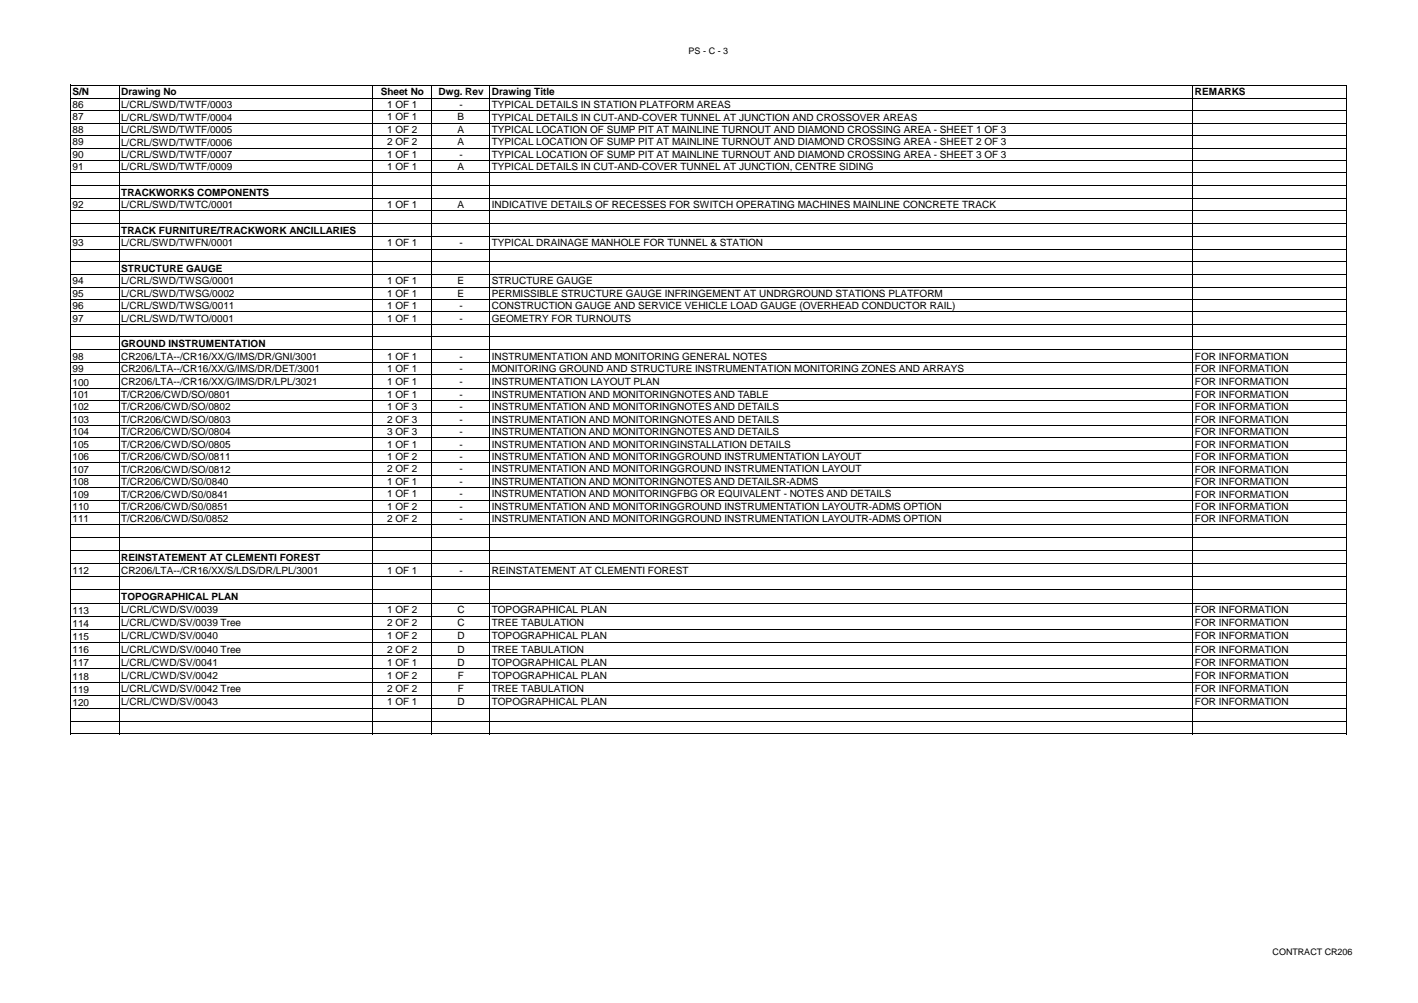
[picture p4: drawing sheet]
<svg xmlns="http://www.w3.org/2000/svg" width="420mm" height="297mm" viewBox="0 0 420 297" stroke-linecap="round" stroke-linejoin="round" font-family="sans-serif">
<defs><g id="words">
<g font-size="3">
<text x="21.5" y="28.2">S/N</text>
<text x="35.9" y="28.2">Drawing No</text>
<text x="112.7" y="28.2">Sheet No</text>
<text x="129.9" y="28.2">Dwg. Rev</text>
<text x="145.6" y="28">Drawing Title</text>
<text x="353.9" y="28.2">REMARKS</text>
<text x="21.5" y="32">86</text>
<text x="21.5" y="35.7">87</text>
<text x="35.9" y="32.1">L/CRL/SWD/TWTF/0003</text>
<text x="35.9" y="35.7">L/CRL/SWD/TWTF/0004</text>
<text x="114.6" y="32">1 OF 1</text>
<text x="114.6" y="35.7">1 OF 1</text>
<text x="135.5" y="35.7">B</text>
<text x="136" y="32">-</text>
<text x="145.6" y="32.1">TYPICAL DETAILS IN STATION PLATFORM AREAS</text>
<text x="145.6" y="35.7">TYPICAL DETAILS IN CUT-AND-COVER TUNNEL AT JUNCTION AND CROSSOVER AREAS</text>
<text x="21.5" y="39.3">88</text>
<text x="35.9" y="39.4">L/CRL/SWD/TWTF/0005</text>
<text x="114.6" y="39.3">1 OF 2</text>
<text x="135.5" y="39.3">A</text>
<text x="145.6" y="39.4">TYPICAL LOCATION OF SUMP PIT AT MAINLINE TURNOUT AND DIAMOND CROSSING AREA - SHEET 1 OF 3</text>
<text x="21.5" y="43">89</text>
<text x="21.5" y="46.7">90</text>
<text x="35.9" y="43.1">L/CRL/SWD/TWTF/0006</text>
<text x="35.9" y="46.8">L/CRL/SWD/TWTF/0007</text>
<text x="114.6" y="43">2 OF 2</text>
<text x="114.6" y="46.7">1 OF 1</text>
<text x="135.5" y="43">A</text>
<text x="136" y="46.7">-</text>
<text x="145.6" y="43">TYPICAL LOCATION OF SUMP PIT AT MAINLINE TURNOUT AND DIAMOND CROSSING AREA - SHEET 2 OF 3</text>
<text x="145.6" y="46.7">TYPICAL LOCATION OF SUMP PIT AT MAINLINE TURNOUT AND DIAMOND CROSSING AREA - SHEET 3 OF 3</text>
<text x="21.5" y="50.4">91</text>
<text x="35.9" y="50.5">L/CRL/SWD/TWTF/0009</text>
<text x="114.6" y="50.4">1 OF 1</text>
<text x="135.5" y="50.4">A</text>
<text x="145.6" y="50.4">TYPICAL DETAILS IN CUT-AND-COVER TUNNEL AT JUNCTION, CENTRE SIDING</text>
<text x="35.9" y="57.9">TRACKWORKS COMPONENTS</text>
<text x="21.5" y="61.7">92</text>
<text x="35.9" y="61.7">L/CRL/SWD/TWTC/0001</text>
<text x="114.6" y="61.7">1 OF 1</text>
<text x="135.5" y="61.7">A</text>
<text x="145.6" y="61.7">INDICATIVE DETAILS OF RECESSES FOR SWITCH OPERATING MACHINES MAINLINE CONCRETE TRACK</text>
<text x="35.9" y="69.1">TRACK FURNITURE/TRACKWORK ANCILLARIES</text>
<text x="21.5" y="72.9">93</text>
<text x="35.9" y="72.9">L/CRL/SWD/TWFN/0001</text>
<text x="114.6" y="72.9">1 OF 1</text>
<text x="136" y="72.9">-</text>
<text x="145.6" y="72.9">TYPICAL DRAINAGE MANHOLE FOR TUNNEL &amp; STATION</text>
<text x="35.9" y="80.4">STRUCTURE GAUGE</text>
<text x="21.5" y="84.2">94</text>
<text x="21.5" y="87.9">95</text>
<text x="35.9" y="84.2">L/CRL/SWD/TWSG/0001</text>
<text x="35.9" y="87.9">L/CRL/SWD/TWSG/0002</text>
<text x="114.6" y="84.2">1 OF 1</text>
<text x="114.6" y="87.9">1 OF 1</text>
<text x="135.5" y="84.2">E</text>
<text x="135.5" y="87.9">E</text>
<text x="145.6" y="84.2">STRUCTURE GAUGE</text>
<text x="145.6" y="87.9">PERMISSIBLE STRUCTURE GAUGE INFRINGEMENT AT UNDRGROUND STATIONS PLATFORM</text>
<text x="21.5" y="91.5">96</text>
<text x="21.5" y="95.2">97</text>
<text x="35.9" y="91.5">L/CRL/SWD/TWSG/0011</text>
<text x="35.9" y="95.2">L/CRL/SWD/TWTO/0001</text>
<text x="114.6" y="91.5">1 OF 1</text>
<text x="114.6" y="95.2">1 OF 1</text>
<text x="136" y="91.5">-</text>
<text x="136" y="95.2">-</text>
<text x="145.6" y="91.5">CONSTRUCTION GAUGE AND SERVICE VEHICLE LOAD GAUGE (OVERHEAD CONDUCTOR RAIL)</text>
<text x="145.6" y="95.2">GEOMETRY FOR TURNOUTS</text>
<text x="21.5" y="106.6">98</text>
<text x="35.9" y="102.7">GROUND INSTRUMENTATION</text>
<text x="35.9" y="106.5">CR206/LTA--/CR16/XX/G/IMS/DR/GNI/3001</text>
<text x="114.6" y="106.5">1 OF 1</text>
<text x="136" y="106.5">-</text>
<text x="145.6" y="106.5">INSTRUMENTATION AND MONITORING GENERAL NOTES</text>
<text x="353.9" y="106.5">FOR INFORMATION</text>
<text x="21.5" y="110.3">99</text>
<text x="35.9" y="110.2">CR206/LTA--/CR16/XX/G/IMS/DR/DET/3001</text>
<text x="35.9" y="113.9">CR206/LTA--/CR16/XX/G/IMS/DR/LPL/3021</text>
<text x="114.6" y="110.2">1 OF 1</text>
<text x="114.6" y="113.9">1 OF 1</text>
<text x="136" y="110.2">-</text>
<text x="136" y="113.9">-</text>
<text x="145.6" y="110.2">MONITORING GROUND AND STRUCTURE INSTRUMENTATION MONITORING ZONES AND ARRAYS</text>
<text x="145.6" y="113.9">INSTRUMENTATION LAYOUT PLAN</text>
<text x="353.9" y="110.2">FOR INFORMATION</text>
<text x="353.9" y="113.9">FOR INFORMATION</text>
<text x="21.5" y="114.1">100</text>
<text x="21.5" y="117.8">101</text>
<text x="35.9" y="117.8">T/CR206/CWD/SO/0801</text>
<text x="114.6" y="117.7">1 OF 1</text>
<text x="136" y="117.7">-</text>
<text x="145.6" y="117.7">INSTRUMENTATION AND MONITORING NOTES AND TABLE</text>
<text x="353.9" y="117.8">FOR INFORMATION</text>
<text x="21.5" y="121.5">102</text>
<text x="21.5" y="125.2">103</text>
<text x="35.9" y="121.5">T/CR206/CWD/SO/0802</text>
<text x="35.9" y="125.2">T/CR206/CWD/SO/0803</text>
<text x="114.6" y="121.4">1 OF 3</text>
<text x="114.6" y="125.1">2 OF 3</text>
<text x="136" y="121.4">-</text>
<text x="136" y="125.1">-</text>
<text x="145.6" y="121.4">INSTRUMENTATION AND MONITORING NOTES AND DETAILS</text>
<text x="145.6" y="125.1">INSTRUMENTATION AND MONITORING NOTES AND DETAILS</text>
<text x="353.9" y="121.5">FOR INFORMATION</text>
<text x="353.9" y="125.2">FOR INFORMATION</text>
<text x="21.5" y="128.9">104</text>
<text x="35.9" y="128.9">T/CR206/CWD/SO/0804</text>
<text x="114.6" y="128.8">3 OF 3</text>
<text x="136" y="128.8">-</text>
<text x="145.6" y="128.8">INSTRUMENTATION AND MONITORING NOTES AND DETAILS</text>
<text x="353.9" y="128.9">FOR INFORMATION</text>
<text x="21.5" y="132.6">105</text>
<text x="21.5" y="136.3">106</text>
<text x="35.9" y="132.6">T/CR206/CWD/SO/0805</text>
<text x="35.9" y="136.3">T/CR206/CWD/SO/0811</text>
<text x="114.6" y="132.5">1 OF 1</text>
<text x="114.6" y="136.2">1 OF 2</text>
<text x="136" y="132.5">-</text>
<text x="136" y="136.2">-</text>
<text x="145.6" y="132.5">INSTRUMENTATION AND MONITORING INSTALLATION DETAILS</text>
<text x="145.6" y="136.2">INSTRUMENTATION AND MONITORING GROUND INSTRUMENTATION LAYOUT</text>
<text x="353.9" y="132.6">FOR INFORMATION</text>
<text x="353.9" y="136.3">FOR INFORMATION</text>
<text x="21.5" y="139.9">107</text>
<text x="21.5" y="143.6">108</text>
<text x="35.9" y="139.9">T/CR206/CWD/SO/0812</text>
<text x="35.9" y="143.6">T/CR206/CWD/S0/0840</text>
<text x="114.6" y="139.9">2 OF 2</text>
<text x="114.6" y="143.5">1 OF 1</text>
<text x="136" y="139.9">-</text>
<text x="136" y="143.5">-</text>
<text x="145.6" y="139.9">INSTRUMENTATION AND MONITORING GROUND INSTRUMENTATION LAYOUT</text>
<text x="145.6" y="143.5">INSTRUMENTATION AND MONITORING NOTES AND DETAILS R-ADMS</text>
<text x="353.9" y="139.9">FOR INFORMATION</text>
<text x="353.9" y="143.6">FOR INFORMATION</text>
<text x="21.5" y="147.3">109</text>
<text x="35.9" y="147.3">T/CR206/CWD/S0/0841</text>
<text x="114.6" y="147.2">1 OF 1</text>
<text x="136" y="147.2">-</text>
<text x="145.6" y="147.2">INSTRUMENTATION AND MONITORING FBG OR EQUIVALENT - NOTES AND DETAILS</text>
<text x="353.9" y="147.3">FOR INFORMATION</text>
<text x="21.5" y="151">110</text>
<text x="21.5" y="154.7">111</text>
<text x="35.9" y="151">T/CR206/CWD/S0/0851</text>
<text x="35.9" y="154.7">T/CR206/CWD/S0/0852</text>
<text x="114.6" y="150.9">1 OF 2</text>
<text x="114.6" y="154.6">2 OF 2</text>
<text x="136" y="150.9">-</text>
<text x="136" y="154.6">-</text>
<text x="145.6" y="150.9">INSTRUMENTATION AND MONITORING GROUND INSTRUMENTATION LAYOUT R-ADMS OPTION</text>
<text x="145.6" y="154.6">INSTRUMENTATION AND MONITORING GROUND INSTRUMENTATION LAYOUT R-ADMS OPTION</text>
<text x="353.9" y="151">FOR INFORMATION</text>
<text x="353.9" y="154.7">FOR INFORMATION</text>
<text x="35.9" y="166">REINSTATEMENT AT CLEMENTI FOREST</text>
<text x="21.5" y="170">112</text>
<text x="35.9" y="169.8">CR206/LTA--/CR16/XX/S/LDS/DR/LPL/3001</text>
<text x="114.6" y="169.8">1 OF 1</text>
<text x="136" y="169.8">-</text>
<text x="145.6" y="169.8">REINSTATEMENT AT CLEMENTI FOREST</text>
<text x="35.9" y="177.7">TOPOGRAPHICAL PLAN</text>
<text x="21.5" y="181.7">113</text>
<text x="21.5" y="185.6">114</text>
<text x="35.9" y="181.5">L/CRL/CWD/SV/0039</text>
<text x="35.9" y="185.4">L/CRL/CWD/SV/0039 Tree</text>
<text x="114.6" y="181.5">1 OF 2</text>
<text x="114.6" y="185.4">2 OF 2</text>
<text x="135.4" y="181.5">C</text>
<text x="135.4" y="185.4">C</text>
<text x="145.6" y="181.5">TOPOGRAPHICAL PLAN</text>
<text x="145.6" y="185.4">TREE TABULATION</text>
<text x="353.9" y="181.5">FOR INFORMATION</text>
<text x="353.9" y="185.4">FOR INFORMATION</text>
<text x="21.5" y="189.5">115</text>
<text x="35.9" y="189.3">L/CRL/CWD/SV/0040</text>
<text x="114.6" y="189.3">1 OF 2</text>
<text x="135.4" y="189.3">D</text>
<text x="145.6" y="189.3">TOPOGRAPHICAL PLAN</text>
<text x="353.9" y="189.3">FOR INFORMATION</text>
<text x="21.5" y="193.4">116</text>
<text x="21.5" y="197.3">117</text>
<text x="35.9" y="193.2">L/CRL/CWD/SV/0040 Tree</text>
<text x="35.9" y="197.1">L/CRL/CWD/SV/0041</text>
<text x="114.6" y="193.2">2 OF 2</text>
<text x="114.6" y="197.1">1 OF 1</text>
<text x="135.4" y="193.2">D</text>
<text x="135.4" y="197.1">D</text>
<text x="145.6" y="193.2">TREE TABULATION</text>
<text x="145.6" y="197.1">TOPOGRAPHICAL PLAN</text>
<text x="353.9" y="193.2">FOR INFORMATION</text>
<text x="353.9" y="197.1">FOR INFORMATION</text>
<text x="21.5" y="201.2">118</text>
<text x="35.9" y="201">L/CRL/CWD/SV/0042</text>
<text x="114.6" y="201">1 OF 2</text>
<text x="135.6" y="201">F</text>
<text x="145.6" y="201">TOPOGRAPHICAL PLAN</text>
<text x="353.9" y="201">FOR INFORMATION</text>
<text x="21.5" y="205.1">119</text>
<text x="21.5" y="209">120</text>
<text x="35.9" y="204.9">L/CRL/CWD/SV/0042 Tree</text>
<text x="35.9" y="208.8">L/CRL/CWD/SV/0043</text>
<text x="114.6" y="204.9">2 OF 2</text>
<text x="114.6" y="208.8">1 OF 1</text>
<text x="135.4" y="208.8">D</text>
<text x="135.6" y="204.9">F</text>
<text x="145.6" y="204.9">TREE TABULATION</text>
<text x="145.6" y="208.8">TOPOGRAPHICAL PLAN</text>
<text x="353.9" y="204.9">FOR INFORMATION</text>
<text x="353.9" y="208.8">FOR INFORMATION</text>
</g>
<g font-size="2.7">
<text x="203.9" y="15.8">PS - C - 3</text>
<text x="376.9" y="282.7">CONTRACT CR206</text>
</g>
</g></defs>
<g fill="none" stroke="#000" stroke-width=".3">
<path d="M20.9 25.1v192.3M21 25.2h377.9M21 29.1h377.9M21 32.8h377.9M21 36.5h377.9M35.3 25.3v192.1M110.3 25.3v192.1M127.7 25.3v192.1M145.1 25.3v192.1M353.3 25.3v192.1M398.8 25.3v192.1M21 40.1h377.9"/>
<path d="M21 43.8h377.9M21 47.5h377.9M21 51.2h377.9M21 54.9h377.9M21 58.8h377.9M21 62.5h377.9M21 66.1h377.9M21 70h377.9M21 73.7h377.9M21 77.4h377.9M21 81.3h377.9M21 85h377.9"/>
<path d="M21 88.7h377.9M21 92.3h377.9M21 96h377.9M21 99.7h377.9M21 103.6h377.9M21 107.3h377.9M21 111h377.9M21 114.9h377.9M21 118.6h377.9M21 122.2h377.9M21 125.9h377.9M21 129.6h377.9"/>
<path d="M21 133.3h377.9M21 137h377.9M21 140.7h377.9M21 144.3h377.9M21 148h377.9M21 151.7h377.9M21 155.4h377.9M21 159.1h377.9M21 163h377.9M21 166.9h377.9M21 170.8h377.9M21 174.6h377.9"/>
<path d="M21 178.6h377.9M21 182.4h377.9M21 186.3h377.9M21 190.2h377.9M21 194.1h377.9M21 198h377.9M21 201.9h377.9M21 205.8h377.9M21 209.7h377.9M21 213.6h377.9M21 217.3h377.9"/>
</g>
<use href="#words"/>
</svg>
